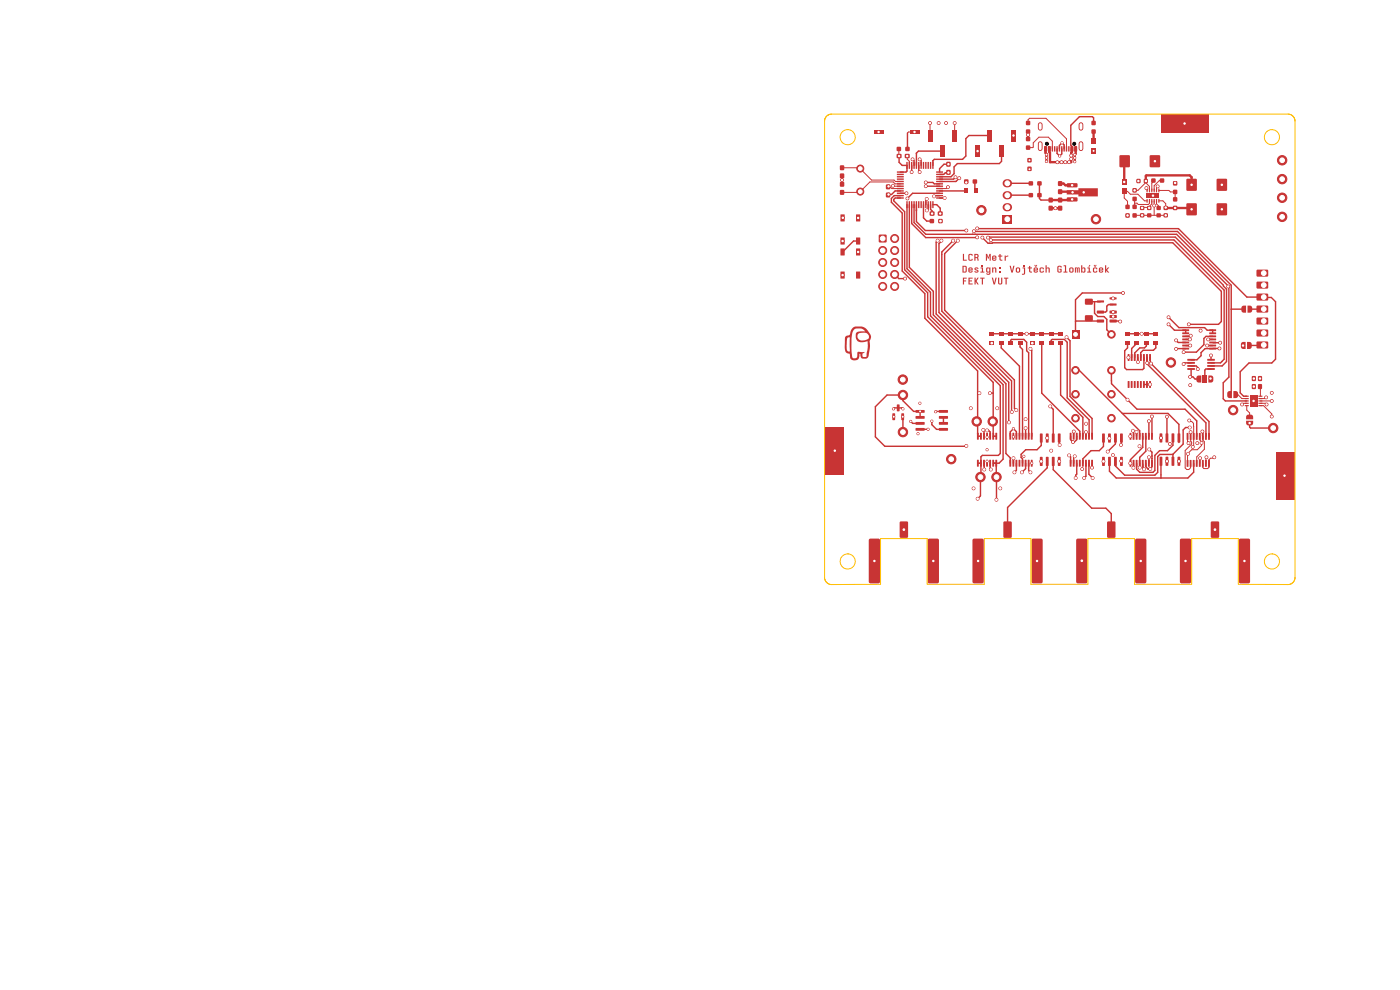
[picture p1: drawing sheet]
<svg xmlns="http://www.w3.org/2000/svg" width="297mm" height="210mm" viewBox="0 0 297 210" stroke-linecap="round" stroke-linejoin="round" font-family="sans-serif">
<g fill="#c83434">
<path d="M204.3 53.9h.2v1.2h.6v.2h-.8z"/>
<path d="M205.5 54l.2-.1a.48 .48 0 0 1 .6 .4l-.3-.2-.3 .1v.9h.3l.1-.2h.2a.49 .49 0 0 1-.7 .4l-.2-.3z"/>
<path d="M206.7 53.9h.5a.46 .46 0 0 1 .4 .3 .46 .46 0 0 1-.2 .5l.2 .6h-.2l-.2-.5h-.3v.5h-.2v-.8h.5l.2-.2-.1-.2h-.4v.4h-.2z"/>
<path d="M209.2 53.9h.2l.3 .7 .2-.7h.3v1.4h-.3l.1-1.1-.2 .7h-.2l-.3-.7 .1 1.1h-.2z"/>
<path d="M210.5 54.3l.4-.1 .4 .1 .1 .6h-.7v.1l.2 .1 .5-.1a.49 .49 0 0 1-.5 .3 .49 .49 0 0 1-.4-.3v-.5l.6 .2-.1-.3-.5 .1z"/>
<path d="M212 53.9h.3v.3h.3v.2h-.3v.6l.3 .1v.2l-.5-.1-.1-.8h-.3v-.2h.3z"/>
<path d="M213.1 54.2h.3v.3l.5-.3v.2l-.5 .2v.7h-.3z"/>
<path d="M204.2 56.4h.6l.3 .1v1.1l-.2 .2h-.7v-.2h.5l.1-.1v-.8l-.4-.1v1h-.2z"/>
<path d="M205.5 56.8l.4-.1 .4 .1 .1 .6h-.7v.1l.2 .1 .5-.1a.49 .49 0 0 1-.5 .3 .49 .49 0 0 1-.5-.3v-.4l.7 .1-.1-.3-.6 .2z"/>
<path d="M206.8 56.8a.46 .46 0 0 1 .4-.1 .46 .46 0 0 1 .4 .3h-.3a.16 .16 0 0 0-.2-.1 .16 .16 0 0 0-.1 .2 .42 .42 0 0 1 .6 .2 .42 .42 0 0 1-.2 .6 .42 .42 0 0 1-.6-.1l-.1-.3h.2a.19 .19 0 0 0 .3 .2 .19 .19 0 0 0 .1-.2 .19 .19 0 0 0-.3-.1l-.3-.3z"/>
<path d="M208 56.7h.5v.9h.3v.2h-.8v-.2h.3v-.7h-.3z"/>
<path d="M208.3 56.3h.3v.2h-.3z"/>
<path d="M209.3 56.8l.3-.1 .3 .2v-.2h.2v1.3a.48 .48 0 0 1-.4 .3 .48 .48 0 0 1-.5-.3l.6 .1 .1-.4a.36 .36 0 0 1-.4 .1 .36 .36 0 0 1-.3-.3v-.4h.2l.1 .5 .4-.1-.1-.5-.6 .1z"/>
<path d="M210.5 56.7h.2v.2a.35 .35 0 0 1 .4-.2 .35 .35 0 0 1 .3 .4v.7h-.3v-.8l-.2-.1-.2 .1v.8h-.2z"/>
<path d="M212 57.5h.3v.3h-.3z"/>
<path d="M212 56.7h.3v.3h-.3z"/>
<path d="M214.2 56.4h.2l.3 1.1 .3-1.1h.2l-.4 1.4h-.2z"/>
<path d="M215.6 56.8h.7l.1 .7a.49 .49 0 0 1-.4 .3 .49 .49 0 0 1-.5-.3v-.4h.2l.1 .5 .4-.1-.1-.5-.6 .1z"/>
<path d="M216.9 56.7h.6v1.3l-.3 .3h-.4v-.2h.4v-.2v-1h-.3z"/>
<path d="M217.2 56.3h.3v.2h-.3z"/>
<path d="M218.3 56.4h.3v.3h.3v.2h-.3v.7h.3v.2l-.5-.1-.1-.8h-.3v-.2h.3z"/>
<path d="M219.4 56.8l.3-.1 .4 .1 .1 .6h-.7v.1l.2 .1 .5-.1a.49 .49 0 0 1-.5 .3 .49 .49 0 0 1-.4-.3v-.4l.7 .1-.2-.3-.5 .2z"/>
<path d="M219.4 56.2h.2l.1 .2 .2-.2h.1l-.1 .4h-.3z"/>
<path d="M220.6 56.8h.2a.48 .48 0 0 1 .6 .3l-.3-.2-.3 .2 .1 .5 .5-.2a.49 .49 0 0 1-.7 .4l-.2-.3z"/>
<path d="M221.8 56.3h.3v.6a.35 .35 0 0 1 .3-.2 .35 .35 0 0 1 .3 .4v.7h-.2l-.1-.8-.1-.1-.2 .1v.8h-.3z"/>
<path d="M224.4 56.5l.1-.1a.48 .48 0 0 1 .7 .4h-.2l-.1-.2h-.3v1h.4v-.4h-.2v-.2h.4v.7l-.7 .1-.2-.2z"/>
<path d="M225.6 56.3h.6v1.3h.3v.2h-.9v-.2h.3v-1.1h-.3z"/>
<path d="M226.9 56.8h.7l.2 .7a.49 .49 0 0 1-.5 .3 .49 .49 0 0 1-.5-.3v-.4h.3v.5l.4-.1v-.5l-.7 .1z"/>
<path d="M228 56.7l1 .1 .1 1h-.3l-.1-.9v.9h-.3l-.1-.9v.9h-.3z"/>
<path d="M229.4 56.3h.2v.6a.36 .36 0 0 1 .4-.2 .36 .36 0 0 1 .3 .4v.4a.36 .36 0 0 1-.3 .3 .36 .36 0 0 1-.4-.1v.1h-.2v-.7h.2v.4l.2 .1 .2-.1v-.5l-.2-.1-.4 .2z"/>
<path d="M230.7 56.7h.5v.9h.3v.2h-.9v-.2h.4v-.7h-.3z"/>
<path d="M231.2 56.2l.1 .1-.2 .3-.2-.1z"/>
<path d="M231.9 56.8h.2a.48 .48 0 0 1 .7 .3l-.4-.2-.3 .2 .1 .5 .6-.2a.49 .49 0 0 1-.8 .4l-.1-.3z"/>
<path d="M232 56.2h.2l.1 .2 .2-.2h.1l-.1 .4h-.3z"/>
<path d="M233.2 56.8l.4-.1 .4 .1 .1 .6h-.7v.1l.2 .1 .4-.1a.49 .49 0 0 1-.4 .3 .49 .49 0 0 1-.5-.3v-.4l.7 .1-.1-.3-.6 .2z"/>
<path d="M234.4 56.3h.3v.8l.3-.4h.3l-.4 .6 .4 .5h-.3l-.3-.4v.4h-.3z"/>
<path d="M204.3 58.9h.8v.2h-.6v.4h.4v.2h-.4v.6h-.2z"/>
<path d="M205.5 58.9h.8v.2h-.6v.4h.5v.2h-.5v.4h.6v.2h-.8z"/>
<path d="M206.7 58.9h.3v.6l.4-.6h.2l-.4 .7 .4 .7h-.2l-.4-.5v.5h-.3z"/>
<path d="M207.9 58.9h1v.2h-.4v1.2h-.2v-1.2h-.4z"/>
<path d="M210.4 58.9h.3l.2 1.1 .3-1.1h.2l-.3 1.4h-.3z"/>
<path d="M211.7 58.9h.3v1.1l.2 .1h.2v-1.2h.2v1.1a.47 .47 0 0 1-.4 .4 .47 .47 0 0 1-.5-.4z"/>
<path d="M213 58.9h.9v.2h-.3v1.2h-.3v-1.2h-.3z"/>
<path d="M180.9 69.5l.6-.2h1.3l.5 .1 .8 .7 .7 1.2-.3 1.1 .1 1.2-.4 2.2-.4 .3-1-.1-.2-.2-.1-.7h-.2v.5a1.05 1.05 0 0 1-.9 .8 1.05 1.05 0 0 1-1.1-.5v-.3a.5 .5 0 0 0 0-.5 .5 .5 0 0 0-.6-.2l-.4-.4-.1-1.1h.4l.2 1a.32 .32 0 0 0 .5 .2 .32 .32 0 0 0 0-.5v-.5h.3l.1 1.6a.6 .6 0 0 0 .6 .8 .6 .6 0 0 0 .6-.8l.1-.6 1.5 .1-.2 .1a.46 .46 0 0 0-.3 .5 .46 .46 0 0 0 .4 .4l.4-.1 .3-1.9v-1.3l-1.7 .2a1.13 1.13 0 0 1-.9-1.3l.4 .1a1.43 1.43 0 0 0 2.2 .5l.2-.2v-.5a1.55 1.55 0 0 0-2.4-.1v.2h-.4v-.1a.97 .97 0 0 1 1.4-.9h.6l-.5-.5-.8-.1a1.47 1.47 0 0 0-1.5 1.7l-.1 2.2h-.3v-1.7a.29 .29 0 0 0-.3-.4 .29 .29 0 0 0-.3 .4l-.1 1.5h-.4v-1.3a.8 .8 0 0 1 1-1z"/>
</g>
<circle cx="211.4" cy="101.2" r="1" fill="#c83434" stroke="#c83434" stroke-width=".21"/>
<g fill="#c83434">
<path d="M178.2 35.1h.8v1h-.8z"/>
<path d="M178.2 36.8h.8v1h-.8z"/>
<path d="M217.7 29.1h.8v.8h-.8z"/>
<path d="M217.7 30.9h.8v.8h-.8z"/>
<path d="M204.6 38.1h.8v.8h-.8z"/>
<path d="M206.4 38.1h.8v.8h-.8z"/>
<path d="M235.4 67.8h1.4l.1 .5-1.4 .1z"/>
<path d="M235.4 66.9l1.4-.1 .1 .6-1.4 .1z"/>
<path d="M235.4 65.9h1.4l.1 .5-1.4 .1z"/>
<path d="M232.7 65.9h1.4l.1 .5-1.4 .1z"/>
<path d="M232.7 67.8h1.4l.1 .5-1.4 .1z"/>
</g>
<circle cx="272" cy="38" r="1" fill="#c83434" stroke="#c83434" stroke-width=".21"/>
<g fill="#c83434">
<path d="M178.3 57.6l.9 .1-.1 1.4-.8-.1z"/>
<path d="M181.6 57.6l.9 .1-.1 1.4-.8-.1z"/>
<path d="M181.6 52.7l.9 .1-.1 1.4-.8-.1z"/>
<path d="M178.3 52.7l.9 .1-.1 1.4-.8-.1z"/>
<path d="M194.3 87h1.8l.1 .5-1.9 .1z"/>
<path d="M194.3 88.3h1.8l.1 .4-1.9 .1z"/>
<path d="M194.3 89.6l1.8-.1 .1 .5-1.9 .1z"/>
<path d="M194.3 90.8h1.8l.1 .5-1.9 .1z"/>
<path d="M199.2 90.8h1.8l.1 .5-1.8 .1z"/>
<path d="M199.2 89.6l1.8-.1 .1 .5-1.8 .1z"/>
<path d="M199.2 88.3h1.8l.1 .4-1.8 .1z"/>
<path d="M199.2 87h1.8l.1 .5-1.8 .1z"/>
<path d="M264.6 72.5l.6 .1 .3 .2v.8l-.3 .4h-.6z"/>
<path d="M263.4 72.7l.3-.2h.5v1.5h-.5l-.3-.2z"/>
<path d="M218.7 91.8l.4 .1-.1 1.4-.3-.1z"/>
<path d="M218.1 91.8l.3 .1v1.4l-.4-.1z"/>
<path d="M217.4 91.8l.4 .1-.1 1.4-.3-.1z"/>
<path d="M216.8 91.8l.3 .1v1.4l-.4-.1z"/>
<path d="M216.1 91.8l.4 .1-.1 1.4-.3-.1z"/>
<path d="M215.5 91.8l.3 .1v1.4l-.4-.1z"/>
<path d="M214.8 91.8l.4 .1-.1 1.4-.3-.1z"/>
<path d="M214.2 91.8l.3 .1v1.4l-.4-.1z"/>
<path d="M214.2 97.6h.3v1.4l-.4-.1z"/>
<path d="M214.8 97.6h.4l-.1 1.4-.3-.1z"/>
<path d="M215.5 97.6h.3v1.4l-.4-.1z"/>
<path d="M216.1 97.6h.4l-.1 1.4-.3-.1z"/>
<path d="M216.8 97.6h.3v1.4l-.4-.1z"/>
<path d="M217.4 97.6h.4l-.1 1.4-.3-.1z"/>
<path d="M218.1 97.6h.3v1.4l-.4-.1z"/>
<path d="M218.7 97.6h.4l-.1 1.4-.3-.1z"/>
</g>
<circle cx="208" cy="101.2" r="1" fill="#c83434" stroke="#c83434" stroke-width=".21"/>
<g fill="#c83434">
<path d="M231.5 31.4h1v1.2h-1z"/>
<path d="M231.5 29.4h1v1.2h-1z"/>
<path d="M237.5 33h2.1v2.4h-2.1z"/>
<path d="M244 33h2.1v2.4h-2.1z"/>
<path d="M249.8 92h.6l-.1 1.9-.5-.1z"/>
<path d="M248.6 92h.5l-.1 1.9-.5-.1z"/>
<path d="M247.3 92h.5v1.9l-.5-.1z"/>
<path d="M246 92h.6l-.1 1.9-.5-.1z"/>
<path d="M246 96.9l.6 .1-.1 1.8-.5-.1z"/>
<path d="M247.3 96.9l.5 .1v1.8l-.5-.1z"/>
<path d="M248.6 96.9l.5 .1-.1 1.8-.5-.1z"/>
<path d="M249.8 96.9l.6 .1-.1 1.8-.5-.1z"/>
<path d="M248.9 40.3h.8v.8h-.8z"/>
<path d="M248.9 38.5h.8v.8h-.8z"/>
<path d="M238.7 70.4h1v.8h-1z"/>
<path d="M238.7 72.4h1v.8h-1z"/>
<path d="M199.1 46.5h.8v.8h-.8z"/>
<path d="M197.3 46.5h.8v.8h-.8z"/>
<path d="M264.6 64.8l.7 .1 .3 .2v.8l-.3 .4h-.7z"/>
<path d="M263.5 65l.3-.2h.5v1.5h-.5l-.3-.2z"/>
<path d="M209.9 70.4h1v.8h-1z"/>
<path d="M209.9 72.4h1v.8h-1z"/>
<path d="M217.7 27.5h.8v.8h-.8z"/>
<path d="M217.7 25.7h.8v.8h-.8z"/>
<path d="M220.6 96.9l.6 .1-.1 1.8h-.5z"/>
<path d="M221.9 96.9l.6 .1-.1 1.8h-.5z"/>
<path d="M223.2 96.9l.5 .1-.1 1.8h-.5z"/>
<path d="M224.4 96.9l.6 .1-.1 1.8h-.5z"/>
<path d="M224.4 92h.6l-.1 1.9-.5-.1z"/>
<path d="M223.2 92h.5l-.1 1.9-.5-.1z"/>
<path d="M221.9 92h.6l-.1 1.9-.5-.1z"/>
<path d="M220.6 92h.6l-.1 1.9-.5-.1z"/>
<path d="M185.4 27.6h1.9v.8h-1.9z"/>
<path d="M193 27.6h2v.8h-2z"/>
<path d="M241.9 43.7h.8v.8h-.8z"/>
<path d="M241.9 45.3h.8v.8h-.8z"/>
<path d="M240.3 41.8h.8v.8h-.8z"/>
<path d="M240.3 40h.8v.8h-.8z"/>
<path d="M218.5 70.4h1v.8h-1z"/>
<path d="M218.5 72.4h1v.8h-1z"/>
</g>
<g fill="#c83434" stroke="#c83434" stroke-width=".21">
<circle cx="228.2" cy="78.6" r=".8"/>
<circle cx="228.2" cy="83.6" r=".8"/>
<circle cx="228.2" cy="88.7" r=".8"/>
<circle cx="235.8" cy="78.6" r=".8"/>
<circle cx="235.8" cy="83.6" r=".8"/>
<circle cx="235.8" cy="88.7" r=".8"/>
</g>
<path d="M227.4 70h1.6v1.8h-1.6z" fill="#c83434"/>
<circle cx="235.8" cy="70.9" r=".8" fill="#c83434" stroke="#c83434" stroke-width=".21"/>
<g fill="#c83434">
<path d="M243.2 42.2h.3l-.1 .8h-.2z"/>
<path d="M243.7 42.2h.3l-.1 .8h-.2z"/>
<path d="M244.2 42.2h.3l-.1 .8h-.2z"/>
<path d="M244.7 42.2h.3l-.1 .8h-.2z"/>
<path d="M245.2 42.2h.3l-.1 .8h-.2z"/>
<path d="M245.7 42.2h.3l-.1 .8h-.2z"/>
<path d="M245.7 40h.3l-.1 .8h-.2z"/>
<path d="M245.2 40h.3l-.1 .8h-.2z"/>
<path d="M244.7 40h.3l-.1 .8h-.2z"/>
<path d="M244.2 40h.3l-.1 .8h-.2z"/>
<path d="M243.7 40h.3l-.1 .8h-.2z"/>
<path d="M243.2 40h.3l-.1 .8h-.2z"/>
<path d="M243.3 41h2.6v1h-2.6z"/>
<path d="M267 85.9h.8v.2l-.8 .1z"/>
<path d="M267 85.4h.8v.2l-.8 .1z"/>
<path d="M267 84.9h.8v.2l-.8 .1z"/>
<path d="M267 84.4h.8v.2l-.8 .1z"/>
<path d="M265.1 83.9h1.7v2.3h-1.7z"/>
<path d="M267 83.9h.8v.2l-.8 .1z"/>
<path d="M264.1 83.9h.8v.2l-.8 .1z"/>
<path d="M264.1 84.4h.8v.2l-.8 .1z"/>
<path d="M264.1 84.9h.8v.2l-.8 .1z"/>
<path d="M264.1 85.4h.8v.2l-.8 .1z"/>
<path d="M264.1 85.9h.8v.2l-.8 .1z"/>
<path d="M226.4 38.9h2.1l.1 .7-.2 .2-2-.1-.1-.2z"/>
<path d="M226.3 40.4h2.5v-.5h4.1v1.8h-4.1v-.4h-2.5z"/>
<path d="M226.4 41.9h2.1l.1 .7-.2 .2-2-.1-.1-.2z"/>
<path d="M224.5 70.4h1v.8h-1z"/>
<path d="M224.5 72.4h1v.8h-1z"/>
<path d="M178.3 50.4h.9l-.1 1.5-.8-.1z"/>
<path d="M181.6 50.4h.9l-.1 1.5-.8-.1z"/>
<path d="M181.6 45.5h.9l-.1 1.5-.8-.1z"/>
<path d="M178.3 45.5h.9l-.1 1.5-.8-.1z"/>
<path d="M212.7 45.6h2v1.8h-2z"/>
</g>
<path d="M213.6 38.9h.2M213.6 44h.2M213.6 41.4h.2" fill="none" stroke="#c83434" stroke-width="1.7"/>
<g fill="#c83434">
<path d="M256.3 79.7h.8l.3 .3v.7l-.3 .4-.8 .1z"/>
<path d="M255.1 79.7h1v1.5h-1z"/>
<path d="M254 79.8l.9-.1v1.5l-.7-.1-.3-.1-.1-.9z"/>
</g>
<circle cx="248.4" cy="76.9" r="1" fill="#c83434" stroke="#c83434" stroke-width=".21"/>
<g fill="#c83434">
<path d="M192 32.7h.9v.8h-.9z"/>
<path d="M190.3 32.7h.9v.8h-.9z"/>
<path d="M248.9 41.9h.8v.8h-.8z"/>
<path d="M248.9 43.7h.8v.8h-.8z"/>
<path d="M256.9 110.7l1.5-.1 .2 .2 .1 3-.2 .3h-1.4l-.2-.2z"/>
<path d="M262.9 114.4l.3-.1h1.6l.4 .2v8.9l-.3 .3-1.7 .1-.4-.3z"/>
<path d="M250.4 114.4l.3-.1h1.6l.4 .2v8.9l-.3 .3-1.7 .1-.4-.3z"/>
<path d="M178.2 40.3h.8v1h-.8z"/>
<path d="M178.2 38.6h.8v1h-.8z"/>
<path d="M251.7 38h2.1v2.4h-2.1z"/>
<path d="M258.2 38h2.1v2.4h-2.1z"/>
<path d="M222.5 42h.8v.9h-.8z"/>
<path d="M222.5 43.7h.8v.9h-.8z"/>
<path d="M220.5 70.4h1v.8h-1z"/>
<path d="M220.5 72.4h1v.8h-1z"/>
<path d="M220.1 41h.8v.8h-.8z"/>
<path d="M218.3 41h.8v.8h-.8z"/>
</g>
<circle cx="191.5" cy="91.7" r="1" fill="#c83434" stroke="#c83434" stroke-width=".21"/>
<g fill="#c83434">
<path d="M189.3 87.7l.6 .1-.1 1.3-.5-.1z"/>
<path d="M191.2 87.7l.6 .1-.1 1.3-.5-.1z"/>
<path d="M190.3 85.8l.5 .1v1.4l-.5-.1z"/>
<path d="M265.6 79.8h.8v1h-.8z"/>
<path d="M265.6 81.5h.8v1h-.8z"/>
<path d="M266.9 81.5h.8v1h-.8z"/>
<path d="M266.9 79.8h.8v1h-.8z"/>
</g>
<circle cx="272" cy="34" r="1" fill="#c83434" stroke="#c83434" stroke-width=".21"/>
<g fill="#c83434">
<path d="M190.3 31.2h.8v.8h-.8z"/>
<path d="M192.1 31.2h.8v.8h-.8z"/>
</g>
<circle cx="207.2" cy="89.4" r="1" fill="#c83434" stroke="#c83434" stroke-width=".21"/>
<g fill="#c83434">
<path d="M213.9 70.4h1v.8h-1z"/>
<path d="M213.9 72.4h1v.8h-1z"/>
<path d="M214.5 27.5h1v2.5h-1z"/>
<path d="M212 30.8h1v2.5h-1z"/>
<path d="M209.4 27.5h1v2.5h-1z"/>
<path d="M206.9 30.8h1v2.5h-1z"/>
<path d="M220.1 38.5h.8v.8h-.8z"/>
<path d="M218.3 38.5h.8v.8h-.8z"/>
<path d="M222.5 70.4h1v.8h-1z"/>
<path d="M222.5 72.4h1v.8h-1z"/>
<path d="M218 33.6h.8v.8h-.8z"/>
<path d="M218 35.4h.8v.8h-.8z"/>
<path d="M224.5 40.2h.8v.9h-.8z"/>
<path d="M224.5 38.5h.8v.9h-.8z"/>
<path d="M244.3 37.9h.8v.8h-.8z"/>
<path d="M246.1 37.9h.8v.8h-.8z"/>
<path d="M242.7 38h.8v.8h-.8z"/>
<path d="M241.1 38h.8v.8h-.8z"/>
<path d="M239.3 80.9h.3v1.4l-.4-.1z"/>
<path d="M239.9 80.9h.4l-.1 1.4-.3-.1z"/>
<path d="M240.6 80.9h.3v1.4l-.4-.1z"/>
<path d="M241.2 80.9h.4l-.1 1.4-.3-.1z"/>
<path d="M241.9 80.9h.3v1.4l-.4-.1z"/>
<path d="M242.5 80.9h.4l-.1 1.4-.3-.1z"/>
<path d="M243.2 80.9h.3v1.4l-.4-.1z"/>
<path d="M243.8 80.9h.4l-.1 1.4-.3-.1z"/>
<path d="M243.8 75.1l.4 .1-.1 1.4-.3-.1z"/>
<path d="M243.2 75.1l.3 .1v1.4l-.4-.1z"/>
<path d="M242.5 75.1l.4 .1-.1 1.4-.3-.1z"/>
<path d="M241.9 75.1l.3 .1v1.4l-.4-.1z"/>
<path d="M241.2 75.1l.4 .1-.1 1.4-.3-.1z"/>
<path d="M240.6 75.1l.3 .1v1.4l-.4-.1z"/>
<path d="M239.9 75.1l.4 .1-.1 1.4-.3-.1z"/>
<path d="M239.3 75.1l.3 .1v1.4l-.4-.1z"/>
<path d="M270.7 95.9h4v10h-4z"/>
<path d="M190.9 110.7l1.5-.1 .2 .2v3l-.1 .3h-1.4l-.2-.2z"/>
<path d="M196.9 114.4l.3-.1h1.6l.4 .2v8.9l-.3 .3-1.7 .1-.4-.3z"/>
<path d="M184.4 114.4l.3-.1h1.6l.4 .2v8.9l-.3 .3-1.7 .1-.4-.3z"/>
<path d="M231.6 27.5h.8v.8h-.8z"/>
<path d="M231.6 25.7h.8v.8h-.8z"/>
<path d="M206.6 40h.8v1h-.8z"/>
<path d="M204.6 40h.8v1h-.8z"/>
<path d="M251.7 43.2h2.1v2.4h-2.1z"/>
<path d="M258.2 43.2h2.1v2.4h-2.1z"/>
<path d="M212.9 110.7l1.5-.1 .2 .2v3l-.1 .3h-1.4l-.2-.2z"/>
<path d="M218.9 114.4l.3-.1h1.6l.4 .2v8.9l-.3 .3-1.7 .1-.4-.3z"/>
<path d="M206.5 114.3h1.8l.4 .2v8.9l-.3 .3-1.7 .1-.4-.3v-8.9z"/>
<path d="M230.2 66.9h1.6v1.2h-1.6z"/>
<path d="M230.2 63.4h1.6v1.2h-1.6z"/>
<path d="M215.9 70.4h1v.8h-1z"/>
<path d="M215.9 72.4h1v.8h-1z"/>
</g>
<circle cx="191.5" cy="80.5" r="1" fill="#c83434" stroke="#c83434" stroke-width=".21"/>
<g fill="#c83434">
<path d="M240.7 70.4h1v.8h-1z"/>
<path d="M240.7 72.4h1v.8h-1z"/>
<path d="M260.5 83.1l.3-.1h.6v1.5l-.6-.1-.3-.1z"/>
<path d="M261.6 83h.7l.3 .3v.7l-.3 .4-.7 .1z"/>
<path d="M190.3 36.4h1.4v.2l-1.4 .1z"/>
<path d="M190.3 36.9h1.4v.2l-1.4 .1z"/>
<path d="M190.3 37.4h1.4v.2l-1.4 .1z"/>
<path d="M190.3 37.9h1.4v.2l-1.4 .1z"/>
<path d="M190.3 38.4h1.4v.2l-1.4 .1z"/>
<path d="M190.3 38.9h1.4v.2l-1.4 .1z"/>
<path d="M190.3 39.4h1.4v.2l-1.4 .1z"/>
<path d="M190.3 39.9h1.4v.2l-1.4 .1z"/>
<path d="M190.3 40.4h1.4v.2l-1.4 .1z"/>
<path d="M190.3 40.9h1.4v.2l-1.4 .1z"/>
<path d="M190.3 41.4h1.4v.2l-1.4 .1z"/>
<path d="M190.3 41.9h1.4v.2l-1.4 .1z"/>
<path d="M192.3 42.7l.3 .1-.1 1.4-.2-.1z"/>
<path d="M192.8 42.7l.3 .1-.1 1.4-.2-.1z"/>
<path d="M193.3 42.7l.3 .1-.1 1.4-.2-.1z"/>
<path d="M193.8 42.7l.3 .1-.1 1.4-.2-.1z"/>
<path d="M194.3 42.7l.3 .1-.1 1.4-.2-.1z"/>
<path d="M194.8 42.7l.3 .1-.1 1.4-.2-.1z"/>
<path d="M195.3 42.7l.3 .1-.1 1.4-.2-.1z"/>
<path d="M195.8 42.7l.3 .1-.1 1.4-.2-.1z"/>
<path d="M196.3 42.7l.3 .1-.1 1.4-.2-.1z"/>
<path d="M196.8 42.7l.3 .1-.1 1.4-.2-.1z"/>
<path d="M197.3 42.7l.3 .1-.1 1.4-.2-.1z"/>
<path d="M197.8 42.7l.3 .1-.1 1.4-.2-.1z"/>
<path d="M198.6 41.9h1.4l.1 .2-1.4 .1z"/>
<path d="M198.6 41.4h1.4l.1 .2-1.4 .1z"/>
<path d="M198.6 40.9h1.4l.1 .2-1.4 .1z"/>
<path d="M198.6 40.4h1.4l.1 .2-1.4 .1z"/>
<path d="M198.6 39.9h1.4l.1 .2-1.4 .1z"/>
<path d="M198.6 39.4h1.4l.1 .2-1.4 .1z"/>
<path d="M198.6 38.9h1.4l.1 .2-1.4 .1z"/>
<path d="M198.6 38.4h1.4l.1 .2-1.4 .1z"/>
<path d="M198.6 37.9h1.4l.1 .2-1.4 .1z"/>
<path d="M198.6 37.4h1.4l.1 .2-1.4 .1z"/>
<path d="M198.6 36.9h1.4l.1 .2-1.4 .1z"/>
<path d="M198.6 36.4h1.4l.1 .2-1.4 .1z"/>
<path d="M197.8 34.4h.3l-.1 1.4h-.2z"/>
<path d="M197.3 34.4h.3l-.1 1.4h-.2z"/>
<path d="M196.8 34.4h.3l-.1 1.4h-.2z"/>
<path d="M196.3 34.4h.3l-.1 1.4h-.2z"/>
<path d="M195.8 34.4h.3l-.1 1.4h-.2z"/>
<path d="M195.3 34.4h.3l-.1 1.4h-.2z"/>
<path d="M194.8 34.4h.3l-.1 1.4h-.2z"/>
<path d="M194.3 34.4h.3l-.1 1.4h-.2z"/>
<path d="M193.8 34.4h.3l-.1 1.4h-.2z"/>
<path d="M193.3 34.4h.3l-.1 1.4h-.2z"/>
<path d="M192.8 34.4h.3l-.1 1.4h-.2z"/>
<path d="M192.3 34.4h.3l-.1 1.4h-.2z"/>
<path d="M266.6 57.3l2.3-.1 .1 .2v1.1l-.2 .2h-2.1l-.2-.3z"/>
<path d="M266.6 59.8l2.3-.1 .1 .3v1.1l-.2 .1h-2.1l-.2-.2z"/>
<path d="M266.6 62.3h2.3l.1 .2v1.1l-.2 .2h-2.1l-.2-.3z"/>
<path d="M266.6 64.9l2.3-.1 .1 .3v1.1l-.2 .1h-2.1l-.2-.2z"/>
<path d="M266.6 67.4h2.3l.1 .2v1.1l-.2 .2-2.1-.1-.2-.2z"/>
<path d="M266.6 70l2.3-.1 .1 .2v1.1l-.2 .2h-2.1l-.2-.3z"/>
<path d="M266.6 72.5l2.3-.1 .1 .3v1.1l-.2 .1h-2.1l-.2-.2z"/>
<path d="M246.3 24.2h10v4h-10z"/>
<path d="M244.7 70.4h1v.8h-1z"/>
<path d="M244.7 72.4h1v.8h-1z"/>
<path d="M233.8 96.9l.6 .1-.1 1.8h-.5z"/>
<path d="M235.1 96.9l.6 .1-.1 1.8h-.5z"/>
<path d="M236.4 96.9l.5 .1-.1 1.8h-.5z"/>
<path d="M237.6 96.9l.6 .1-.1 1.8h-.5z"/>
<path d="M237.6 92h.6l-.1 1.9-.5-.1z"/>
<path d="M236.4 92h.5l-.1 1.9-.5-.1z"/>
<path d="M235.1 92h.6l-.1 1.9-.5-.1z"/>
<path d="M233.8 92h.6l-.1 1.9-.5-.1z"/>
</g>
<circle cx="232.5" cy="46.5" r="1" fill="#c83434" stroke="#c83434" stroke-width=".21"/>
<g fill="#c83434">
<path d="M201.9 27.5h1v2.5h-1z"/>
<path d="M199.4 30.8h1v2.5h-1z"/>
<path d="M196.9 27.5h1v2.5h-1z"/>
<path d="M211.2 91.8l.3 .1v1.4l-.3-.1z"/>
<path d="M210.5 91.8l.4 .1-.1 1.4-.3-.1z"/>
<path d="M209.9 91.8l.3 .1v1.4l-.3-.1z"/>
<path d="M209.2 91.8l.4 .1-.1 1.4-.3-.1z"/>
<path d="M208.6 91.8l.3 .1v1.4l-.3-.1z"/>
<path d="M207.9 91.8l.4 .1-.1 1.4-.3-.1z"/>
<path d="M207.3 91.8l.3 .1v1.4l-.3-.1z"/>
<path d="M207.3 97.6h.3v1.4l-.3-.1z"/>
<path d="M207.9 97.6h.4l-.1 1.4-.3-.1z"/>
<path d="M208.6 97.6h.3v1.4l-.3-.1z"/>
<path d="M209.2 97.6h.4l-.1 1.4-.3-.1z"/>
<path d="M209.9 97.6h.3v1.4l-.3-.1z"/>
<path d="M210.5 97.6h.4l-.1 1.4-.3-.1z"/>
<path d="M211.2 97.6h.3v1.4l-.3-.1z"/>
<path d="M227.9 31l.6 .1-.1 1h-.5z"/>
<path d="M227.1 31l.6 .1-.1 1h-.5z"/>
<path d="M226.1 31l.3 .1-.1 1.1-.2-.1z"/>
<path d="M225.1 31l.3 .1-.1 1.1-.2-.1z"/>
<path d="M224.6 31l.3 .1-.1 1.1-.2-.1z"/>
<path d="M223.6 31l.3 .1-.1 1.1-.2-.1z"/>
<path d="M222.3 31l.6 .1-.1 1h-.5z"/>
<path d="M221.5 31l.6 .1-.1 1h-.5z"/>
<path d="M223.1 31l.3 .1-.1 1.1-.2-.1z"/>
<path d="M224.1 31l.3 .1-.1 1.1-.2-.1z"/>
<path d="M225.6 31l.3 .1-.1 1.1-.2-.1z"/>
<path d="M226.6 31l.3 .1-.1 1.1-.2-.1z"/>
</g>
<path d="M220.7 26.4v.8M220.7 30.5v1.1M229.3 26.4v.8M229.3 30.5v1.1" fill="none" stroke="#c83434" stroke-width="1"/>
<g fill="#c83434">
<path d="M197.3 44.9h.9v.8h-.9z"/>
<path d="M199 44.9h.9v.8h-.9z"/>
<path d="M188 39.2h.8v.9h-.8z"/>
<path d="M188 40.9h.8v.9h-.8z"/>
</g>
<g fill="#c83434" stroke="#c83434" stroke-width=".21">
<circle cx="208.2" cy="44.6" r="1"/>
<circle cx="261.6" cy="87" r="1"/>
<circle cx="272" cy="46" r="1"/>
</g>
<g fill="#c83434">
<path d="M235.4 64.4h1.4l.1 .4h-1.5z"/>
<path d="M235.4 63.1h1.4l.1 .4h-1.5z"/>
<path d="M232.8 63.8l1.4-.1v.4l-1.4 .1z"/>
<path d="M240.3 43.5h.8v.8h-.8z"/>
<path d="M240.3 45.3h.8v.8h-.8z"/>
<path d="M246.9 43.7h.8v.8h-.8z"/>
<path d="M246.9 45.3h.8v.8h-.8z"/>
<path d="M239.7 97.6h.3v1.4h-.4z"/>
<path d="M240.3 97.6h.4l-.1 1.4h-.3z"/>
<path d="M241 97.6h.3v1.4h-.4z"/>
<path d="M241.6 97.6h.4l-.1 1.4h-.3z"/>
<path d="M242.3 97.6h.3v1.4h-.4z"/>
<path d="M242.9 97.6h.4l-.1 1.4h-.3z"/>
<path d="M243.6 97.6h.3v1.4h-.4z"/>
<path d="M244.2 97.6h.4l-.1 1.4h-.3z"/>
<path d="M244.2 91.9h.4l-.1 1.4-.3-.1z"/>
<path d="M243.6 91.9h.3v1.4l-.4-.1z"/>
<path d="M242.9 91.9h.4l-.1 1.4-.3-.1z"/>
<path d="M242.3 91.9h.3v1.4l-.4-.1z"/>
<path d="M241.6 91.9h.4l-.1 1.4-.3-.1z"/>
<path d="M241 91.9h.3v1.4l-.4-.1z"/>
<path d="M240.3 91.9h.4l-.1 1.4-.3-.1z"/>
<path d="M239.7 91.9h.3v1.4l-.4-.1z"/>
<path d="M242.7 70.4h1v.8h-1z"/>
<path d="M242.7 72.4h1v.8h-1z"/>
<path d="M200.8 36.1h.8v.9h-.8z"/>
<path d="M200.8 34.4h.8v.9h-.8z"/>
<path d="M264.5 88.1l.3-.1h.7l.3 .3v.7h-1.5z"/>
<path d="M264.3 89.3h1.5v.6l-.4 .3h-.7l-.3-.3z"/>
</g>
<g fill="#c83434" stroke="#c83434" stroke-width=".21">
<circle cx="270.1" cy="90.8" r="1"/>
<circle cx="201.8" cy="97.4" r="1"/>
</g>
<g fill="#c83434">
<path d="M231.5 91.8l.4 .1-.1 1.4-.3-.1z"/>
<path d="M230.9 91.8l.3 .1v1.4l-.4-.1z"/>
<path d="M230.2 91.8l.4 .1-.1 1.4-.3-.1z"/>
<path d="M229.6 91.8l.3 .1v1.4l-.4-.1z"/>
<path d="M228.9 91.8l.4 .1-.1 1.4-.3-.1z"/>
<path d="M228.3 91.8l.3 .1v1.4l-.4-.1z"/>
<path d="M227.6 91.8l.4 .1-.1 1.4-.3-.1z"/>
<path d="M227 91.8l.3 .1v1.4l-.4-.1z"/>
<path d="M227 97.6h.3v1.4l-.4-.1z"/>
<path d="M227.6 97.6h.4l-.1 1.4-.3-.1z"/>
<path d="M228.3 97.6h.3v1.4l-.4-.1z"/>
<path d="M228.9 97.6h.4l-.1 1.4-.3-.1z"/>
<path d="M229.6 97.6h.3v1.4l-.4-.1z"/>
<path d="M230.2 97.6h.4l-.1 1.4-.3-.1z"/>
<path d="M230.9 97.6h.3v1.4l-.4-.1z"/>
<path d="M231.5 97.6h.4l-.1 1.4-.3-.1z"/>
<path d="M186.5 49.8h1.5v1.6h-1.5z"/>
</g>
<g fill="#c83434" stroke="#c83434" stroke-width=".21">
<circle cx="189.8" cy="50.6" r=".85"/>
<circle cx="187.3" cy="53.1" r=".85"/>
<circle cx="189.8" cy="53.1" r=".85"/>
<circle cx="187.3" cy="55.7" r=".85"/>
<circle cx="189.8" cy="55.7" r=".85"/>
<circle cx="187.3" cy="58.2" r=".85"/>
<circle cx="189.8" cy="58.2" r=".85"/>
<circle cx="187.3" cy="60.8" r=".85"/>
<circle cx="189.8" cy="60.8" r=".85"/>
</g>
<g fill="#c83434">
<path d="M224.5 42h.8v.9h-.8z"/>
<path d="M224.5 43.7h.8v.9h-.8z"/>
</g>
<circle cx="191.5" cy="83.8" r="1" fill="#c83434" stroke="#c83434" stroke-width=".21"/>
<g fill="#c83434">
<path d="M238 40h1v1.2h-1z"/>
<path d="M238 38h1v1.2h-1z"/>
</g>
<circle cx="210.6" cy="89.4" r="1" fill="#c83434" stroke="#c83434" stroke-width=".21"/>
<g fill="#c83434">
<path d="M211.9 70.4h1v.8h-1z"/>
<path d="M211.9 72.4h1v.8h-1z"/>
<path d="M256.1 78.1h1.5l.1 .3-1.5 .1z"/>
<path d="M256.1 77.5l1.5-.1 .1 .3-1.5 .1z"/>
<path d="M256.1 76.8h1.5l.1 .3-1.5 .1z"/>
<path d="M256.1 76.2l1.5-.1 .1 .3-1.5 .1z"/>
<path d="M251.9 76.2l1.5-.1 .1 .3-1.5 .1z"/>
<path d="M251.9 76.8h1.5l.1 .3-1.5 .1z"/>
<path d="M251.9 77.5l1.5-.1 .1 .3-1.5 .1z"/>
<path d="M251.9 78.1h1.5l.1 .3-1.5 .1z"/>
<path d="M234.9 110.7l1.5-.1 .2 .2v3l-.1 .3h-1.4l-.2-.2z"/>
<path d="M240.9 114.4l.3-.1h1.6l.4 .2v8.9l-.3 .3-1.7 .1-.4-.3z"/>
<path d="M228.4 114.4l.3-.1h1.6l.4 .2v8.9l-.3 .3-1.7 .1-.4-.3z"/>
<path d="M243.4 43.7h.8v.8h-.8z"/>
<path d="M243.4 45.3h.8v.8h-.8z"/>
</g>
<g fill="#c83434" stroke="#c83434" stroke-width=".21">
<circle cx="182.5" cy="40.6" r=".75"/>
<circle cx="182.5" cy="35.8" r=".75"/>
</g>
<g fill="#c83434">
<path d="M238.8 43.5h.8v.8h-.8z"/>
<path d="M238.8 45.3h.8v.8h-.8z"/>
</g>
<circle cx="272" cy="41.9" r="1" fill="#c83434" stroke="#c83434" stroke-width=".21"/>
<g fill="#c83434">
<path d="M245.4 43.7h.8v.8h-.8z"/>
<path d="M245.4 45.3h.8v.8h-.8z"/>
<path d="M175 90.6h4v10h-4z"/>
<path d="M256.6 73.8h1.3l.1 .3h-1.4z"/>
<path d="M256.6 73.1h1.3l.1 .3-1.4 .1z"/>
<path d="M256.6 72.5h1.3l.1 .3h-1.4z"/>
<path d="M256.6 71.8h1.3l.1 .3-1.4 .1z"/>
<path d="M256.6 71.2h1.3l.1 .3h-1.4z"/>
<path d="M256.6 70.5h1.3l.1 .3-1.4 .1z"/>
<path d="M256.6 69.9h1.3l.1 .3h-1.4z"/>
<path d="M250.8 69.9h1.4l.1 .3h-1.4z"/>
<path d="M250.8 70.5h1.4l.1 .3-1.4 .1z"/>
<path d="M250.8 71.2h1.4l.1 .3h-1.4z"/>
<path d="M250.8 71.8h1.4l.1 .3-1.4 .1z"/>
<path d="M250.8 72.5h1.4l.1 .3h-1.4z"/>
<path d="M250.8 73.1h1.4l.1 .3-1.4 .1z"/>
<path d="M250.8 73.8h1.4l.1 .3h-1.4z"/>
<path d="M251.8 97.6h.3v1.4h-.4z"/>
<path d="M252.4 97.6h.4l-.1 1.4h-.3z"/>
<path d="M253.1 97.6h.3v1.4h-.4z"/>
<path d="M253.7 97.6h.4l-.1 1.4h-.3z"/>
<path d="M254.4 97.6h.3v1.4h-.4z"/>
<path d="M255 97.6h.4l-.1 1.4h-.3z"/>
<path d="M255.7 97.6h.3v1.4h-.4z"/>
<path d="M256.3 97.6h.4l-.1 1.4h-.3z"/>
<path d="M256.3 91.9h.4l-.1 1.4h-.3z"/>
<path d="M255.7 91.9h.3v1.4h-.4z"/>
<path d="M255 91.9h.4l-.1 1.4h-.3z"/>
<path d="M254.4 91.9h.3v1.4h-.4z"/>
<path d="M253.7 91.9h.4l-.1 1.4h-.3z"/>
<path d="M253.1 91.9h.3v1.4h-.4z"/>
<path d="M252.4 91.9h.4l-.1 1.4h-.3z"/>
<path d="M251.8 91.9h.3v1.4h-.4z"/>
</g>
<g fill="#c83434" stroke="#c83434" stroke-width=".21">
<circle cx="210.4" cy="72.8" r=".3"/>
<circle cx="218.6" cy="74" r=".3"/>
<circle cx="239.2" cy="84.8" r=".3"/>
<circle cx="191.7" cy="112.4" r=".3"/>
<circle cx="222.8" cy="86.2" r=".3"/>
<circle cx="208.8" cy="99.6" r=".3"/>
<circle cx="209.4" cy="91.3" r=".3"/>
<circle cx="210" cy="83.4" r=".3"/>
<circle cx="249.5" cy="74" r=".3"/>
<circle cx="247.6" cy="88.4" r=".3"/>
<circle cx="205" cy="48.9" r=".3"/>
<circle cx="208.4" cy="50.4" r=".3"/>
<circle cx="252.2" cy="68.8" r=".3"/>
<circle cx="207.4" cy="105.8" r=".3"/>
<circle cx="191.5" cy="88.4" r=".22"/>
<circle cx="193.2" cy="89.4" r=".22"/>
<circle cx="239.8" cy="98.3" r=".3"/>
<circle cx="195.2" cy="87.3" r=".22"/>
<circle cx="224.8" cy="94.4" r=".3"/>
<circle cx="237.8" cy="94.4" r=".3"/>
<circle cx="205" cy="94.6" r=".3"/>
<circle cx="251.1" cy="77.2" r=".3"/>
<circle cx="251.1" cy="74.7" r=".3"/>
<circle cx="254.9" cy="94" r=".3"/>
<circle cx="252" cy="96.3" r=".3"/>
<circle cx="252.6" cy="71.2" r=".3"/>
<circle cx="220.9" cy="97.9" r=".3"/>
<circle cx="219" cy="72.8" r=".3"/>
<circle cx="226.3" cy="71.5" r=".3"/>
<circle cx="196.4" cy="39.5" r=".3"/>
<circle cx="234.1" cy="97.9" r=".3"/>
<circle cx="196.4" cy="38.7" r=".3"/>
<circle cx="192.3" cy="41" r=".3"/>
<circle cx="215.6" cy="87" r=".3"/>
<circle cx="196.6" cy="42.2" r=".3"/>
<circle cx="203.2" cy="51" r=".3"/>
<circle cx="228" cy="96.8" r=".3"/>
<circle cx="198.2" cy="41.6" r=".3"/>
<circle cx="198.9" cy="51" r=".3"/>
<circle cx="196.6" cy="44.6" r=".3"/>
<circle cx="226.8" cy="96.6" r=".3"/>
<circle cx="202.2" cy="51" r=".3"/>
<circle cx="214.7" cy="87.4" r=".3"/>
<circle cx="214" cy="89.6" r=".3"/>
<circle cx="200.4" cy="42" r=".3"/>
<circle cx="199.7" cy="51" r=".3"/>
<circle cx="215" cy="97.2" r=".3"/>
<circle cx="257.7" cy="112.4" r=".3"/>
<circle cx="202.5" cy="26.1" r=".3"/>
<circle cx="197.3" cy="26.1" r=".3"/>
<circle cx="217.6" cy="90.8" r=".3"/>
<circle cx="209.6" cy="50.4" r=".3"/>
<circle cx="195.1" cy="33.8" r=".3"/>
<circle cx="195.1" cy="36.5" r=".3"/>
<circle cx="192" cy="59.1" r=".3"/>
<circle cx="210.2" cy="50.9" r=".3"/>
<circle cx="178.8" cy="46.2" r=".3"/>
<circle cx="192.5" cy="42.1" r=".3"/>
<circle cx="216.8" cy="100.2" r=".3"/>
<circle cx="242.3" cy="44.1" r=".3"/>
<circle cx="229.9" cy="40.8" r=".3"/>
<circle cx="178.8" cy="58.4" r=".3"/>
<circle cx="239.2" cy="45.7" r=".3"/>
<circle cx="227.2" cy="33.7" r=".3"/>
<circle cx="243.2" cy="39.9" r=".3"/>
<circle cx="225.2" cy="34.4" r=".3"/>
<circle cx="227.5" cy="40.8" r=".3"/>
<circle cx="178.7" cy="51.1" r=".3"/>
<circle cx="245.6" cy="39.5" r=".3"/>
<circle cx="226" cy="34.4" r=".3"/>
<circle cx="238.5" cy="38.6" r=".3"/>
<circle cx="224.3" cy="34.4" r=".3"/>
<circle cx="238.2" cy="62.1" r=".3"/>
<circle cx="226.8" cy="34.4" r=".3"/>
<circle cx="227.2" cy="33" r=".3"/>
<circle cx="243.8" cy="44.1" r=".3"/>
<circle cx="218.6" cy="100.2" r=".3"/>
<circle cx="215.2" cy="100.2" r=".3"/>
<circle cx="217.6" cy="88.9" r=".3"/>
<circle cx="268.7" cy="85.8" r=".3"/>
<circle cx="190.7" cy="33.1" r=".3"/>
<circle cx="188.5" cy="41.3" r=".3"/>
<circle cx="230.4" cy="89.9" r=".3"/>
<circle cx="215" cy="28.7" r=".3"/>
<circle cx="227.4" cy="42.3" r=".3"/>
<circle cx="218.4" cy="34" r=".22"/>
<circle cx="199.1" cy="26.1" r=".3"/>
<circle cx="239.4" cy="75.8" r=".3"/>
<circle cx="252.5" cy="79.9" r=".3"/>
<circle cx="267.3" cy="80.3" r=".3"/>
<circle cx="199.5" cy="45.3" r=".3"/>
<circle cx="266" cy="80.3" r=".3"/>
<circle cx="201.2" cy="34.8" r=".3"/>
<circle cx="241.1" cy="91.6" r=".3"/>
<circle cx="242.7" cy="99.5" r=".3"/>
<circle cx="224.7" cy="97.9" r=".3"/>
<circle cx="196.9" cy="91.1" r=".22"/>
<circle cx="243.7" cy="97" r=".3"/>
<circle cx="227.8" cy="91.5" r=".3"/>
<circle cx="249.3" cy="44.1" r=".3"/>
<circle cx="255.9" cy="97" r=".3"/>
<circle cx="215" cy="92.7" r=".22"/>
<circle cx="237.9" cy="97.8" r=".3"/>
<circle cx="252.8" cy="44.4" r=".3"/>
<circle cx="209.4" cy="97.9" r=".22"/>
<circle cx="247.3" cy="44" r=".3"/>
<circle cx="246.3" cy="92.9" r=".3"/>
<circle cx="252.4" cy="72" r=".3"/>
<circle cx="252.8" cy="39.2" r=".3"/>
<circle cx="256.3" cy="72" r=".3"/>
<circle cx="189.6" cy="88.4" r=".22"/>
<circle cx="231.7" cy="99.2" r=".3"/>
<circle cx="243.1" cy="38.4" r=".3"/>
<circle cx="218.9" cy="98.3" r=".22"/>
<circle cx="209.4" cy="92.7" r=".22"/>
<circle cx="252.1" cy="94" r=".3"/>
<circle cx="240.7" cy="40.4" r=".3"/>
<circle cx="250.1" cy="97.8" r=".3"/>
<circle cx="239.8" cy="92.6" r=".3"/>
<circle cx="222.2" cy="92.9" r=".3"/>
<circle cx="198.5" cy="87.3" r=".22"/>
<circle cx="235.3" cy="93" r=".3"/>
<circle cx="240.4" cy="99.2" r=".3"/>
<circle cx="240.3" cy="91.4" r=".3"/>
<circle cx="202.7" cy="37.6" r=".3"/>
<circle cx="224.8" cy="33.1" r=".22"/>
<circle cx="218.4" cy="35.9" r=".22"/>
<circle cx="241.8" cy="99.2" r=".3"/>
<circle cx="207.8" cy="83.4" r=".3"/>
<circle cx="194" cy="28" r=".3"/>
<circle cx="189.5" cy="39.4" r=".3"/>
<circle cx="252.4" cy="90.7" r=".3"/>
<circle cx="253" cy="94.8" r=".3"/>
<circle cx="252.3" cy="89.2" r=".3"/>
<circle cx="254.6" cy="97.2" r=".3"/>
<circle cx="252.6" cy="91.7" r=".3"/>
<circle cx="255.1" cy="91.5" r=".3"/>
<circle cx="230.4" cy="91.7" r=".3"/>
<circle cx="241.4" cy="76.8" r=".3"/>
<circle cx="230" cy="101.4" r=".3"/>
<circle cx="231.8" cy="101.4" r=".3"/>
<circle cx="228.2" cy="101.4" r=".3"/>
<circle cx="211.4" cy="106" r=".3"/>
<circle cx="256.1" cy="73.3" r=".3"/>
<circle cx="258.7" cy="73.9" r=".3"/>
<circle cx="247.9" cy="68.8" r=".3"/>
<circle cx="249.5" cy="72.2" r=".3"/>
<circle cx="247.9" cy="67.3" r=".3"/>
<circle cx="237.6" cy="68.2" r=".3"/>
<circle cx="243.7" cy="89.4" r=".3"/>
<circle cx="243.4" cy="77" r=".3"/>
<circle cx="193.6" cy="33.8" r=".3"/>
<circle cx="193.4" cy="36.5" r=".3"/>
<circle cx="236.1" cy="67.1" r=".3"/>
<circle cx="244.2" cy="77.1" r=".3"/>
<circle cx="244.4" cy="88.4" r=".3"/>
<circle cx="235" cy="95.8" r=".3"/>
<circle cx="206.6" cy="49" r=".3"/>
<circle cx="201.1" cy="39.7" r=".3"/>
<circle cx="208.6" cy="91.2" r=".3"/>
<circle cx="207.3" cy="50.3" r=".3"/>
<circle cx="207.3" cy="48.5" r=".3"/>
<circle cx="260.6" cy="60.8" r=".3"/>
<circle cx="210.2" cy="99.6" r=".3"/>
<circle cx="257.6" cy="97" r=".3"/>
<circle cx="229.6" cy="99.5" r=".3"/>
<circle cx="265.9" cy="85.1" r=".3"/>
<circle cx="223.9" cy="44.2" r=".3"/>
<circle cx="236.1" cy="96.5" r=".3"/>
<circle cx="228" cy="33.5" r=".23"/>
<circle cx="186.4" cy="28" r=".3"/>
<circle cx="229.5" cy="118.9" r=".3"/>
<circle cx="241.7" cy="94.7" r=".3"/>
<circle cx="185.5" cy="119" r=".3"/>
<circle cx="205" cy="38.7" r=".3"/>
<circle cx="244.6" cy="41.5" r=".3"/>
<circle cx="236.1" cy="66.2" r=".3"/>
<circle cx="197.7" cy="45.3" r=".3"/>
<circle cx="268.6" cy="84.3" r=".3"/>
<circle cx="198" cy="119" r=".3"/>
<circle cx="211.6" cy="86.6" r=".3"/>
<circle cx="243.8" cy="95.3" r=".3"/>
<circle cx="263.5" cy="85.8" r=".3"/>
<circle cx="223" cy="95.6" r=".3"/>
<circle cx="201.2" cy="36.6" r=".3"/>
<circle cx="244" cy="99.5" r=".3"/>
<circle cx="272.5" cy="100.9" r=".3"/>
<circle cx="192.5" cy="33.1" r=".3"/>
<circle cx="251.5" cy="119" r=".3"/>
<circle cx="254.7" cy="70.1" r=".3"/>
<circle cx="254.1" cy="78.3" r=".3"/>
<circle cx="188.5" cy="39.5" r=".3"/>
<circle cx="209.4" cy="95.4" r=".22"/>
<circle cx="244" cy="81.6" r=".3"/>
<circle cx="228" cy="32.8" r=".23"/>
<circle cx="245" cy="34.2" r=".3"/>
<circle cx="256.8" cy="80.3" r=".3"/>
<circle cx="220" cy="119" r=".3"/>
<circle cx="182" cy="53.4" r=".3"/>
<circle cx="217.8" cy="70.8" r=".3"/>
<circle cx="254" cy="94" r=".3"/>
<circle cx="236.1" cy="63.3" r=".3"/>
<circle cx="222" cy="32.8" r=".23"/>
<circle cx="191.6" cy="86.7" r=".23"/>
<circle cx="178.6" cy="38.2" r=".3"/>
<circle cx="194.7" cy="92" r=".23"/>
<circle cx="217.2" cy="96.8" r=".22"/>
<circle cx="259.2" cy="39.2" r=".3"/>
<circle cx="228" cy="34.3" r=".22"/>
<circle cx="252.5" cy="73.3" r=".3"/>
<circle cx="207.5" cy="119" r=".3"/>
<circle cx="259.2" cy="44.4" r=".3"/>
<circle cx="242.2" cy="70.8" r=".3"/>
<circle cx="264" cy="119" r=".3"/>
<circle cx="227.4" cy="39.3" r=".3"/>
<circle cx="269.8" cy="83.3" r=".3"/>
<circle cx="251.3" cy="26.2" r=".3"/>
<circle cx="227.6" cy="93.8" r=".3"/>
<circle cx="248.2" cy="94.2" r=".3"/>
<circle cx="244.8" cy="43.6" r=".3"/>
<circle cx="182" cy="46.2" r=".3"/>
<circle cx="241.5" cy="38.4" r=".3"/>
<circle cx="222" cy="33.5" r=".23"/>
<circle cx="252.5" cy="81.7" r=".3"/>
<circle cx="247.6" cy="97.8" r=".3"/>
<circle cx="177.1" cy="95.6" r=".3"/>
<circle cx="212.2" cy="103.6" r=".3"/>
<circle cx="218.1" cy="28.6" r=".3"/>
<circle cx="256.9" cy="75.4" r=".3"/>
<circle cx="189.6" cy="86.7" r=".23"/>
<circle cx="197.7" cy="89.3" r=".22"/>
<circle cx="266" cy="82" r=".3"/>
<circle cx="195.1" cy="85.5" r=".23"/>
<circle cx="242" cy="119" r=".3"/>
<circle cx="199.5" cy="46.9" r=".3"/>
<circle cx="232" cy="32" r=".23"/>
<circle cx="200.7" cy="26.1" r=".3"/>
<circle cx="249.3" cy="38.8" r=".3"/>
<circle cx="222" cy="34.3" r=".22"/>
<circle cx="247.3" cy="45.7" r=".3"/>
<circle cx="207.4" cy="32.1" r=".3"/>
<circle cx="242.3" cy="45.7" r=".3"/>
<circle cx="206.5" cy="103.6" r=".3"/>
<circle cx="206" cy="86.6" r=".3"/>
<circle cx="215" cy="90.9" r=".22"/>
<circle cx="225.3" cy="30.3" r=".22"/>
<circle cx="203.5" cy="37.8" r=".3"/>
<circle cx="269.8" cy="88.4" r=".3"/>
<circle cx="269.8" cy="85.1" r=".3"/>
<circle cx="265.1" cy="89.8" r=".3"/>
<circle cx="258.8" cy="72.7" r=".3"/>
<circle cx="263.7" cy="73.3" r=".3"/>
</g>
<g fill="none" stroke="#c83434" stroke-width=".21">
<path d="M178.6 35.6h3.7M178.6 37.3v1.8M182.9 36.2l2 2h4.8l.3 .3h1M188.6 39.8h.4l.2 .2h1.8M189.5 39.4l1.5 .1M190.7 31.6v1.5M191 39h-1.1l-.4-.4h-5l-1.6 1.6M192.5 33v.8l.4 .4v.9M194 28h-1.3l-.2 .2M197.3 26.1v2.6M201.1 39.7l-.3 .3h-1.5M202.5 26.1v2.6"/>
<path d="M218.1 31.3h1l.1-1 1.2-1.2h2l.9 .9v1.6M218.1 26.1v-.7l.3-.3h3.5l4.4 4.4v2.1M243.1 38.8l.7 .8v.8M243.1 38.7l-1.7 1.7h-.7M243.2 39.9l.1 .5M244.8 38.4l-.4 .4v1.6M245.6 39.5l-.3 .3v.6M246.5 38.3h-.6l-1 1.1v1M178.6 40.8h3.7M240.7 42.2v1.6M240.7 45.7h5M243.3 42.6h-.5l-1.4-1.4h-1.6l-.6-.6h-.7v1.4l.7 .7v1.2"/>
<path d="M243.8 42.6v.6l-.2 .2h-2.1l-.3-.3h-.5M244.4 42.6v.7l-.8 .7h-1M244.9 42.6v3.1M245.3 42.6v.7l.5 .4v.3M245.8 45.7h1.5M245.8 40.4h2.2l.3 .3h1v1.6M245.8 42.6h.9l.6 .6v.8M247.4 44.1h1.9M227.8 91.6v.9M227.8 91.5v.1M240.3 91.4l.2 .1v1.1M251.9 92.6v1.2l.2 .2"/>
<path d="M252.3 89.2l.2 .2h.3l.4 .4v4.8l-.2 .2M252.6 91.7v1.9l.2 .2v.4l-1.4 1.4v3.7l.4 .3h.4l.4-.4v-.9M252.6 91.7h.1M254.5 92.6v.7l.5 .5M254.6 97.2l-.1 1.1M255 93.8l-.1 .7-.9 .9h-1.2l-.9 .9v2M255 93.8h.1M255.1 91.5l.1 1.9 .3 .3v1.6l-1.6 1.6v1.4M255.9 97l-.1 1.3M257.6 97l-.2 .2h-.6l-.3 .3v1.6l-.3 .3h-.8l-.2-.2v-.9M262.2 83.7h.4l.8 .9h1.1M264.5 85.6h-.7l-.3 .2"/>
<path d="M264.5 86.1v.9l.6 .6v.9M267.4 85.6h1l.3 .2M267.4 86.1h.6l1.8 1.7v.6M267.4 85.1h2.4M267.4 82.1v2M268.6 84.3l-.2 .3h-1M269.8 85.1h.1"/>
</g>
<g fill="none" stroke="#c83434" stroke-width=".3">
<path d="M190.7 33.1v1.3l.7 .7h1v1.2l-.2 .2h-1.2M192.5 28.2v3.4M193.4 36.5h.1M193.4 35.1v1.4M193.6 33.8l.3 .3v1M194.9 35.1v1.2l.2 .2M195.1 33.8l.3 .3v1M196.4 39.5h2.9M196.4 38.7h1.5l.3 .3h1.1M199.9 32.1h-5.1l-.4 .4v2.6M200.9 36.7h-.4l-.3 .3h-.9M201.2 34.8h-.9l-1 1v.7"/>
<path d="M202.7 37.6l-.4 .4h-3M203.5 37.8l-.7 .7h-3.5M206.8 38.7v1.6M209.9 28.7h-4.3l-.7 .7v3.7l-.7 .7h-6l-.3 .3v1M212.5 32.1v2.1l-.5 .5h-8.9l-.7 .7v1.5l-.7 .6h-2.4M213.7 38.9h5M220.5 38.9v3.2l.3 .3h2.1M224.2 31.6v1l.6 .5 .4-.4v-1.1M224.7 31.6v-.7l.6-.6 .4 .5v.8M232 26.1v-1.1l-.2-.2h-2.8l-1.8 1.8v4.2l.2 .2v.6M182 51.1h-.9l-2.4 2.4M189.8 58.2l.9 .9h1.3"/>
<path d="M191 42h-1.1l-.3 .3v.3l2.3 2.3v12.3l4.9 4.9v5.1l13.9 13.9v10.7M191 41h1.3M191 41.5h-1.3l-.6 .6v.8l2.3 2.3v12.3l4.8 4.8v5.2l11.2 11.2v13.4M191 40.5h-1.1l-.8 .8h-.6M192.4 43.4v13.6l5 5v5l14.8 14.8v14.4l-.4 .4h-3.4l-.3 .3v4l-.3 .3M192.9 43.4v13.3l5.1 5.1v5l14.8 14.8v15.8l-.9 .9h-1.2M193.4 43.4v4l3 3h10.9M193.9 43.4v3.8l2.5 2.5h53.2l11.1 11.1v19.2l-1.2 1.2v3.4l.5 .5h4.5M194.4 43.4v3.6l1.9 1.9h8.7M194.4 44.7h.1M195.9 43.4v2.8l.7 .7h1.1M196.6 42.2l-.2 .2v1"/>
<path d="M196.9 43.4v1l-.3 .2M197.4 43.4v1l.3 .3v.6M197.9 43.4h.8l.8 .8v1.1M198.9 51.1l-.3 .3v15.2l14.8 14.8v14.8l.9 .9v1.2M199.3 42h1.1M199.3 41h-5.7l-1.1 1.1M199.3 41.5h-1l-.1 .2M199.3 40.5h5.7M199.7 51.1l-.5 .6v14.6l14.8 14.8 .1 8.5M202.2 51.1l-2.4 2.4v12.5l14.8 14.8v6.6M203.2 51.1l-2.8 2.7v12l14.8 14.8v6l.4 .4M206.3 49.7h.1"/>
<path d="M206.6 49.1h43.2l11.4 11.4v22.9M206.9 49.7h.1M207.3 48.5h42.7l14.5 14.5h3.6M208.4 50.4l1.2 1.2 39.2-.1 10.3 10.3v6.4l-.6 .6h-6.3M209.6 50.4l39.7-.1 10.2 10.2 .7 .8v15.4l-.9 .9h-2.4M209.9 51.6h.1M210.2 51l38.9-.1 10.6 10.6v14.7l-.8 .8h-2M213.7 41.4h5M210.4 70.8h14.6M212.4 72.8v1l3.9 3.9v14.8M214.4 72.8v-.6l.2-.2h2.6l.6 .6v1.8l.4 .4v17.7M216.4 72.8v.8l.5 .5v18.4"/>
<path d="M218.6 74l.3 .3v18.2M221 72.8v10.6l8.1 8.1v1M223 72.8v-.6l.2-.2h2.6l.6 .6v11.8l4.7 4.7-.1 3.4M225 72.8v11l4.7 4.7v4M226.3 71.5l.7 .8v11.8l4.7 4.7v3.7M228.2 78.6h.8l12.8 12.8v1.2M231 64h2.4M232.2 64v2.5l.7 .7h1.3l.6 .5v2.3l1 .9M233.4 68.1l-5.2 .1M235.8 78.6v2.8l5.4 5.4h10.2l2.5 2.5v3.3M236.1 64.6h-.9l-.4 .4v1l-.2 .2h-1.2M236.1 68.1l1.5 .1"/>
<path d="M238.2 62.2h-8.6l-1.4 1.4v7.3M239.2 72.8v1l-.6 .6v3.6l.4 .4h3.4l.3-.3v-2.3M239.2 70.8h6M241.2 72.8l-1.1 1.1v1.9M241.4 75.8v1M243.2 72.8v.6l-.4 .4h-1l-1.1 1.1v.9M243.3 75.8l.1 1.4 12.4 12.5v2.9M244 75.8v1.2l12.5 12.4v3.2M245.2 72.8v1l-.5 .5h-2.2l-.5 .5v1M247.9 68.8l1.3 1.3h2.3v.6M247.9 67.3l2.2 2.2h5.4l.6 .6h1.2v.6M249.5 72.2l.5 .5h1.5"/>
<path d="M251.5 74h-2M251.5 73.3h1M252.4 72h-.9M252.6 71.2l-1.1 .2M252.7 77h-1.3l-.3 .2M252.7 77.6h1.1l.3 .4v.3M252.7 78.3v1.4l-.2 .2h.6l.4 .5h.8M256.1 73.3h1.2M256.3 72h1M256.9 75.4h.1M256.9 78.3h-1.1l-.2 .2v1.9M256.9 75.4v.9"/>
<path d="M257.3 71.4h-1.5l-.4 .4v1.3l-1.6 1.6h-2.7M257.3 72.7h1.5M258.7 73.9l-3 .1-.9 .8v.7l-.9 .8h-1.2M259.2 76.7h.1M261.2 65.6h2.6M261.2 65.6h.1M265 73.3h3M265.2 65.6h2.9M268.2 63.1h1.5l.9 .9v12.2l-.8 .8h-4.8l-1.9 1.9v4.4l.7 .8h.7M189.5 86.7l.3-.2h1.5l.2 .2M191.5 88.6v3.1M193.2 89.4l.4 .4h2.1"/>
<path d="M195.2 88.5v-1.2h-1.4l-2.3-2.3v-1.2h-3.3l-2.5 2.5v6.4l2 2h17.2M195.2 91.1h1.7M197.7 89.3v.8l1 1h1.4M200.1 87.3h-1.6M200.1 88.5v1.3M204.9 94.5l.1 .1M207.4 83.4h.4M207.4 92.5h.7M207.4 98.3h.7M208.6 91.2l.1 .2v1.1M208.7 98.3l.1 1.3M209.4 91.3h.3l.3 .3v.9"/>
<path d="M209.4 92.5v.2M209.4 97.9v.4M210 83.4h.7M210 98.3v1.2l.2 .1M210.7 92.5h.7M211.4 98.3v2.6l-.4 .3M214.3 92.5v-.9l.7-.7 .6 .7v.9M215 92.5v.2M215 97.2v1.1M215.6 98.3v1.5l-.4 .4M217.6 90.8v2.1M217.6 98.3v1.1l-.8 .8"/>
<path d="M218.2 98.3v1.5l.4 .4M220.9 92.9v1.6l-.9 .9h-2.4l-1 1v.6l.3 .3v1M222.2 97.9v1.3l-8.4 8.5v4.7M222.8 86.2l.6 .6v6.1M223.4 97.9v1.7l8.2 8.2h3l1.1 1.2v3.4M224.7 92.9l.1 1.5M226.8 96.6l.3 .3v1.4M227.1 92.5v.8l.5 .5h.3l.5-.5v-.8M228 96.8l-.2 .2v1.3M228.4 98.3v2.3l-.2 .2v.6M230.4 91.7v.8M230.4 98.3v2.7l-.4 .4"/>
<path d="M231 98.3v2.3l.8 .8M231 98.3h.1M231.7 98.3v.9M231.7 99.2h.1M234.1 92.9v1.8l-.9 .9h-1.8l-1.7 1.7v1M235.4 97.9v2.1l1.4 1.4h15.2l1.2-1.2v-1.9M235.8 80.8h.1M236.6 92.9v1.3l-1.6 1.6M237.9 92.9l-.1 1.5M238.1 87.7h9.7l2.3 2.3v3.9M240.4 98.3v.9M241.1 91.6v.9"/>
<path d="M242.4 92.6v2.3l-2.6 2.6v.8M242.4 98.4v.9l.3 .3M242.4 98.9h.1M242.7 81.6h1.3M243.1 92.6v3.1l-1.3 1.3v2.2M243.1 98.3v.7l.5 .5h.4M243.7 89.4v3.2M243.7 97v1.3M243.7 97h.1M243.8 95.3l.6 .6v3.1l-.4 .4h-.5M244.4 96.7h.1M244.4 97.3h.1"/>
<path d="M244.4 88.3v.1M244.4 88.2v4.4M244.4 88.2h.1M246.3 97.9v3.5M247.6 88.4v4.5M248.8 96.4h-2.7l-.5 .5v3.3l-.6 .6h-6.4l-2-1.9v-1M248.8 92.9v1.5l-1.1 1.2h-1.7l-1 1v3.2l-.4 .4h-2.8l-.7-.7v-1.2M252.4 90.7h-.9l-.5 .5v3l-2.2 2.2v1.5M252.5 81.7h.1M265.1 89.8v.8l.2 .2h4.8M208 101.2v4l-.6 .6M211.4 101.2v4.8"/>
<path d="M211.4 106h.1"/>
</g>
<g fill="none" stroke="#c83434" stroke-width=".5">
<path d="M218.1 27.9v1.6M221.8 31.6v.8l.2 .2v1.7M222.6 31.6v.7l.1 .1v2h4.5v-2l.2-.1v-.7M224.3 34.4h.1M224.9 38.9h.7l.4 .4h1.4M228.2 31.6v1l-.2 .2v1.5M232 27.9v2.1M238.6 34.2l-.1 4.4M243.1 38.4v-1.1l.1-.1h9.2l.4 .4v1.6M222.9 42.4h4.4M222.9 44.2h2M224.9 40.7h2.5"/>
<path d="M247.3 44.1h5.2l.3 .3"/>
</g>
<g fill="none" stroke="#ffbe00" stroke-width=".21">
<path d="M175.4 24.6l.4-.3 .6-.1h96.8l.6 .1 .5 .3 .3 .5 .1 .6v96.8l-.1 .6-.3 .5-1 .4h-10.6v-9.7h-9.9v9.7h-12.1v-9.7h-9.9v9.7h-12.1v-9.7h-9.9v9.7h-12.1v-9.7h-9.9v9.7h-10.4l-1-.4-.4-.5-.1-.6v-96.8l.1-.6z"/>
<circle cx="179.8" cy="29.1" r="1.6"/>
<circle cx="269.8" cy="29.1" r="1.6"/>
<circle cx="179.8" cy="119.1" r="1.6"/>
<circle cx="269.8" cy="119.1" r="1.6"/>
</g>
<g fill="#fff" stroke="#fff" stroke-width=".21">
<circle cx="210.4" cy="72.8" r=".18"/>
<circle cx="218.6" cy="74" r=".17"/>
<circle cx="239.2" cy="84.8" r=".17"/>
<circle cx="191.7" cy="112.4" r=".17"/>
<circle cx="222.8" cy="86.2" r=".18"/>
<circle cx="208.8" cy="99.6" r=".17"/>
<circle cx="209.4" cy="91.3" r=".18"/>
<circle cx="210" cy="83.4" r=".18"/>
<circle cx="249.5" cy="74" r=".15"/>
<circle cx="247.6" cy="88.4" r=".15"/>
<circle cx="205" cy="48.9" r=".15"/>
<circle cx="208.4" cy="50.4" r=".15"/>
<circle cx="252.2" cy="68.8" r=".15"/>
<circle cx="207.4" cy="105.8" r=".18"/>
<circle cx="191.5" cy="88.4" r=".1"/>
<circle cx="193.2" cy="89.4" r=".1"/>
<circle cx="239.8" cy="98.3" r=".17"/>
<circle cx="195.2" cy="87.3" r=".1"/>
<circle cx="224.8" cy="94.4" r=".18"/>
<circle cx="237.8" cy="94.4" r=".18"/>
<circle cx="205" cy="94.6" r=".17"/>
<circle cx="251.1" cy="77.2" r=".15"/>
<circle cx="251.1" cy="74.7" r=".15"/>
<circle cx="254.9" cy="94" r=".15"/>
<circle cx="252" cy="96.3" r=".17"/>
<circle cx="252.6" cy="71.2" r=".15"/>
<circle cx="220.9" cy="97.9" r=".18"/>
<circle cx="219" cy="72.8" r=".17"/>
<circle cx="226.3" cy="71.5" r=".17"/>
<circle cx="196.4" cy="39.5" r=".15"/>
<circle cx="234.1" cy="97.9" r=".17"/>
<circle cx="196.4" cy="38.7" r=".15"/>
<circle cx="192.3" cy="41" r=".15"/>
<circle cx="215.6" cy="87" r=".17"/>
<circle cx="196.6" cy="42.2" r=".17"/>
<circle cx="203.2" cy="51" r=".17"/>
<circle cx="228" cy="96.8" r=".18"/>
<circle cx="198.2" cy="41.6" r=".18"/>
<circle cx="198.9" cy="51" r=".17"/>
<circle cx="196.6" cy="44.6" r=".17"/>
<circle cx="226.8" cy="96.6" r=".18"/>
<circle cx="202.2" cy="51" r=".17"/>
<circle cx="214.6" cy="87.4" r=".17"/>
<circle cx="214.1" cy="89.6" r=".17"/>
<circle cx="200.4" cy="42" r=".18"/>
<circle cx="199.7" cy="51" r=".18"/>
<circle cx="215" cy="97.2" r=".17"/>
<circle cx="257.7" cy="112.4" r=".18"/>
<circle cx="202.5" cy="26.1" r=".15"/>
<circle cx="197.3" cy="26.1" r=".15"/>
<circle cx="217.6" cy="90.8" r=".17"/>
<circle cx="209.6" cy="50.4" r=".15"/>
<circle cx="195.1" cy="33.8" r=".15"/>
<circle cx="195.1" cy="36.5" r=".15"/>
<circle cx="192" cy="59.1" r=".15"/>
<circle cx="210.2" cy="50.9" r=".15"/>
<circle cx="178.8" cy="46.2" r=".15"/>
<circle cx="192.5" cy="42.1" r=".15"/>
<circle cx="216.8" cy="100.2" r=".17"/>
<circle cx="242.3" cy="44.1" r=".15"/>
<circle cx="229.9" cy="40.8" r=".15"/>
<circle cx="178.8" cy="58.3" r=".15"/>
<circle cx="239.2" cy="45.7" r=".15"/>
<circle cx="227.2" cy="33.7" r=".15"/>
<circle cx="243.2" cy="39.9" r=".15"/>
<circle cx="225.2" cy="34.4" r=".15"/>
<circle cx="227.5" cy="40.8" r=".15"/>
<circle cx="178.8" cy="51.1" r=".15"/>
<circle cx="245.6" cy="39.5" r=".15"/>
<circle cx="226" cy="34.4" r=".15"/>
<circle cx="238.5" cy="38.6" r=".15"/>
<circle cx="224.3" cy="34.4" r=".15"/>
<circle cx="238.3" cy="62.1" r=".15"/>
<circle cx="226.8" cy="34.4" r=".15"/>
<circle cx="227.2" cy="33" r=".15"/>
<circle cx="243.8" cy="44.1" r=".15"/>
<circle cx="218.6" cy="100.2" r=".17"/>
<circle cx="215.2" cy="100.2" r=".17"/>
<circle cx="217.6" cy="88.9" r=".17"/>
<circle cx="268.7" cy="85.8" r=".15"/>
<circle cx="190.7" cy="33.1" r=".15"/>
<circle cx="188.5" cy="41.3" r=".15"/>
<circle cx="230.4" cy="89.9" r=".17"/>
<circle cx="215" cy="28.7" r=".15"/>
<circle cx="227.4" cy="42.3" r=".15"/>
<circle cx="218.4" cy="34" r=".1"/>
<circle cx="199.1" cy="26.1" r=".15"/>
<circle cx="239.4" cy="75.8" r=".17"/>
<circle cx="252.5" cy="79.9" r=".15"/>
<circle cx="267.3" cy="80.3" r=".15"/>
<circle cx="199.5" cy="45.3" r=".15"/>
<circle cx="266" cy="80.3" r=".15"/>
<circle cx="201.2" cy="34.8" r=".15"/>
<circle cx="241.1" cy="91.6" r=".17"/>
<circle cx="242.7" cy="99.5" r=".17"/>
<circle cx="224.7" cy="97.9" r=".18"/>
<circle cx="196.9" cy="91.1" r=".1"/>
<circle cx="243.7" cy="97" r=".18"/>
<circle cx="227.8" cy="91.5" r=".15"/>
<circle cx="249.3" cy="44.1" r=".15"/>
<circle cx="255.9" cy="97" r=".15"/>
<circle cx="215" cy="92.7" r=".1"/>
<circle cx="237.9" cy="97.8" r=".18"/>
<circle cx="252.8" cy="44.4" r=".15"/>
<circle cx="209.4" cy="97.9" r=".1"/>
<circle cx="247.3" cy="44" r=".15"/>
<circle cx="246.3" cy="92.9" r=".15"/>
<circle cx="252.4" cy="72" r=".15"/>
<circle cx="252.8" cy="39.2" r=".15"/>
<circle cx="256.3" cy="72" r=".15"/>
<circle cx="189.6" cy="88.4" r=".1"/>
<circle cx="231.7" cy="99.2" r=".15"/>
<circle cx="243.1" cy="38.4" r=".15"/>
<circle cx="218.9" cy="98.3" r=".1"/>
<circle cx="209.4" cy="92.7" r=".1"/>
<circle cx="252.1" cy="94" r=".15"/>
<circle cx="240.7" cy="40.4" r=".15"/>
<circle cx="250.1" cy="97.9" r=".15"/>
<circle cx="239.8" cy="92.6" r=".17"/>
<circle cx="222.2" cy="92.9" r=".18"/>
<circle cx="198.5" cy="87.3" r=".1"/>
<circle cx="235.3" cy="93" r=".17"/>
<circle cx="240.5" cy="99.2" r=".17"/>
<circle cx="240.3" cy="91.4" r=".17"/>
<circle cx="202.7" cy="37.6" r=".15"/>
<circle cx="224.8" cy="33.1" r=".1"/>
<circle cx="218.4" cy="35.9" r=".1"/>
<circle cx="241.8" cy="99.2" r=".18"/>
<circle cx="207.8" cy="83.4" r=".18"/>
<circle cx="194" cy="28" r=".15"/>
<circle cx="189.5" cy="39.4" r=".15"/>
<circle cx="252.4" cy="90.7" r=".18"/>
<circle cx="253" cy="94.8" r=".15"/>
<circle cx="252.3" cy="89.2" r=".15"/>
<circle cx="254.6" cy="97.2" r=".15"/>
<circle cx="252.6" cy="91.7" r=".15"/>
<circle cx="255.1" cy="91.5" r=".15"/>
<circle cx="230.4" cy="91.7" r=".17"/>
<circle cx="241.4" cy="76.8" r=".17"/>
<circle cx="230" cy="101.4" r=".17"/>
<circle cx="231.8" cy="101.4" r=".18"/>
<circle cx="228.2" cy="101.4" r=".17"/>
<circle cx="211.4" cy="106" r=".17"/>
<circle cx="256.1" cy="73.3" r=".15"/>
<circle cx="258.7" cy="73.9" r=".15"/>
<circle cx="247.9" cy="68.8" r=".15"/>
<circle cx="249.5" cy="72.2" r=".15"/>
<circle cx="247.9" cy="67.3" r=".15"/>
<circle cx="237.6" cy="68.2" r=".15"/>
<circle cx="243.7" cy="89.4" r=".15"/>
<circle cx="243.4" cy="77" r=".15"/>
<circle cx="193.6" cy="33.8" r=".15"/>
<circle cx="193.4" cy="36.5" r=".15"/>
<circle cx="236.1" cy="67.2" r=".15"/>
<circle cx="244.2" cy="77.1" r=".15"/>
<circle cx="244.4" cy="88.4" r=".15"/>
<circle cx="235" cy="95.8" r=".18"/>
<circle cx="206.6" cy="49.1" r=".15"/>
<circle cx="201.1" cy="39.7" r=".15"/>
<circle cx="208.6" cy="91.2" r=".17"/>
<circle cx="207.3" cy="50.4" r=".15"/>
<circle cx="207.3" cy="48.4" r=".15"/>
<circle cx="260.6" cy="60.8" r=".15"/>
<circle cx="210.2" cy="99.6" r=".17"/>
<circle cx="257.6" cy="97" r=".15"/>
<circle cx="229.6" cy="99.5" r=".15"/>
<circle cx="265.9" cy="85" r=".15"/>
<circle cx="223.9" cy="44.2" r=".15"/>
<circle cx="236.1" cy="96.5" r=".17"/>
<circle cx="228" cy="33.5" r=".1"/>
<circle cx="186.4" cy="28" r=".15"/>
<circle cx="229.5" cy="118.9" r=".17"/>
<circle cx="241.7" cy="94.7" r=".17"/>
<circle cx="185.5" cy="119" r=".15"/>
<circle cx="205" cy="38.7" r=".15"/>
<circle cx="244.6" cy="41.5" r=".15"/>
<circle cx="236.2" cy="66.2" r=".15"/>
<circle cx="197.7" cy="45.3" r=".15"/>
<circle cx="268.6" cy="84.3" r=".15"/>
<circle cx="198" cy="119" r=".15"/>
<circle cx="211.5" cy="86.6" r=".17"/>
<circle cx="243.8" cy="95.3" r=".17"/>
<circle cx="263.5" cy="85.8" r=".15"/>
<circle cx="223" cy="95.6" r=".17"/>
<circle cx="201.2" cy="36.6" r=".15"/>
<circle cx="244" cy="99.5" r=".18"/>
<circle cx="272.5" cy="100.9" r=".15"/>
<circle cx="192.5" cy="33.1" r=".15"/>
<circle cx="251.5" cy="119" r=".15"/>
<circle cx="254.7" cy="70.1" r=".15"/>
<circle cx="254.1" cy="78.3" r=".15"/>
<circle cx="188.5" cy="39.5" r=".15"/>
<circle cx="209.4" cy="95.4" r=".1"/>
<circle cx="244" cy="81.6" r=".17"/>
<circle cx="228" cy="32.8" r=".1"/>
<circle cx="245" cy="34.2" r=".15"/>
<circle cx="256.8" cy="80.3" r=".15"/>
<circle cx="220" cy="119" r=".15"/>
<circle cx="182.1" cy="53.5" r=".15"/>
<circle cx="217.8" cy="70.8" r=".17"/>
<circle cx="254" cy="94" r=".15"/>
<circle cx="236.1" cy="63.3" r=".15"/>
<circle cx="222" cy="32.8" r=".1"/>
<circle cx="191.5" cy="86.7" r=".1"/>
<circle cx="178.6" cy="38.2" r=".15"/>
<circle cx="194.8" cy="92" r=".1"/>
<circle cx="217.2" cy="96.8" r=".1"/>
<circle cx="259.2" cy="39.2" r=".15"/>
<circle cx="228" cy="34.3" r=".1"/>
<circle cx="252.5" cy="73.3" r=".15"/>
<circle cx="207.5" cy="119" r=".15"/>
<circle cx="259.2" cy="44.4" r=".15"/>
<circle cx="242.2" cy="70.8" r=".17"/>
<circle cx="264" cy="119" r=".15"/>
<circle cx="227.4" cy="39.3" r=".15"/>
<circle cx="269.8" cy="83.3" r=".15"/>
<circle cx="251.3" cy="26.2" r=".15"/>
<circle cx="227.6" cy="93.8" r=".15"/>
<circle cx="248.2" cy="94.2" r=".15"/>
<circle cx="244.8" cy="43.6" r=".15"/>
<circle cx="182.1" cy="46.2" r=".15"/>
<circle cx="241.5" cy="38.4" r=".15"/>
<circle cx="222" cy="33.5" r=".1"/>
<circle cx="252.5" cy="81.7" r=".15"/>
<circle cx="247.6" cy="97.9" r=".15"/>
<circle cx="177.1" cy="95.6" r=".15"/>
<circle cx="212.2" cy="103.6" r=".17"/>
<circle cx="218.1" cy="28.6" r=".15"/>
<circle cx="256.9" cy="75.4" r=".15"/>
<circle cx="189.5" cy="86.7" r=".1"/>
<circle cx="197.7" cy="89.3" r=".1"/>
<circle cx="266" cy="82" r=".15"/>
<circle cx="195.1" cy="85.5" r=".1"/>
<circle cx="242" cy="119" r=".15"/>
<circle cx="199.5" cy="46.9" r=".17"/>
<circle cx="232" cy="32" r=".1"/>
<circle cx="200.7" cy="26.1" r=".15"/>
<circle cx="249.3" cy="38.8" r=".15"/>
<circle cx="222" cy="34.3" r=".1"/>
<circle cx="247.3" cy="45.7" r=".15"/>
<circle cx="207.4" cy="32.1" r=".15"/>
<circle cx="242.3" cy="45.7" r=".15"/>
<circle cx="206.5" cy="103.6" r=".17"/>
<circle cx="206" cy="86.6" r=".17"/>
<circle cx="215" cy="90.9" r=".1"/>
<circle cx="225.3" cy="30.3" r=".1"/>
<circle cx="203.5" cy="37.8" r=".15"/>
<circle cx="269.8" cy="88.4" r=".15"/>
<circle cx="269.8" cy="85.1" r=".15"/>
<circle cx="265.1" cy="89.8" r=".15"/>
<circle cx="258.8" cy="72.7" r=".15"/>
<circle cx="263.7" cy="73.3" r=".15"/>
<circle cx="211.4" cy="101.2" r=".5"/>
<circle cx="272" cy="38" r=".5"/>
<circle cx="208" cy="101.2" r=".5"/>
<circle cx="228.2" cy="78.6" r=".4"/>
<circle cx="228.2" cy="83.6" r=".4"/>
<circle cx="228.2" cy="88.7" r=".4"/>
<circle cx="235.8" cy="78.6" r=".4"/>
<circle cx="235.8" cy="83.6" r=".4"/>
<circle cx="235.8" cy="88.7" r=".4"/>
<circle cx="228.2" cy="70.9" r=".4"/>
<circle cx="235.8" cy="70.9" r=".4"/>
<circle cx="213.7" cy="46.5" r=".51"/>
<circle cx="213.7" cy="44" r=".51"/>
<circle cx="213.7" cy="41.4" r=".51"/>
<circle cx="213.7" cy="38.9" r=".51"/>
<circle cx="248.4" cy="76.9" r=".5"/>
<circle cx="191.5" cy="91.7" r=".5"/>
<circle cx="272" cy="34" r=".5"/>
<circle cx="207.2" cy="89.4" r=".5"/>
<circle cx="191.5" cy="80.5" r=".5"/>
<circle cx="268.1" cy="57.9" r=".5"/>
<circle cx="268.1" cy="60.5" r=".5"/>
<circle cx="268.1" cy="63" r=".5"/>
<circle cx="268.1" cy="65.6" r=".5"/>
<circle cx="268.1" cy="68.1" r=".5"/>
<circle cx="268.1" cy="70.6" r=".5"/>
<circle cx="268.1" cy="73.2" r=".5"/>
<circle cx="232.5" cy="46.5" r=".5"/>
<circle cx="208.2" cy="44.6" r=".5"/>
<circle cx="261.6" cy="87" r=".5"/>
<circle cx="272" cy="46" r=".5"/>
<circle cx="270.1" cy="90.8" r=".5"/>
<circle cx="201.8" cy="97.4" r=".5"/>
<circle cx="187.3" cy="50.6" r=".5"/>
<circle cx="189.8" cy="50.6" r=".5"/>
<circle cx="187.3" cy="53.1" r=".5"/>
<circle cx="189.8" cy="53.1" r=".5"/>
<circle cx="187.3" cy="55.7" r=".5"/>
<circle cx="189.8" cy="55.7" r=".5"/>
<circle cx="187.3" cy="58.2" r=".5"/>
<circle cx="189.8" cy="58.2" r=".5"/>
<circle cx="187.3" cy="60.8" r=".5"/>
<circle cx="189.8" cy="60.8" r=".5"/>
<circle cx="191.5" cy="83.8" r=".5"/>
<circle cx="210.6" cy="89.4" r=".5"/>
<circle cx="182.5" cy="40.6" r=".4"/>
<circle cx="182.5" cy="35.8" r=".4"/>
<circle cx="272" cy="42" r=".5"/>
</g>
<g fill="#000" stroke="#000" stroke-width=".21">
<circle cx="222.1" cy="30.5" r=".33"/>
<circle cx="227.9" cy="30.5" r=".33"/>
</g>
<path d="M220.7 26.4v.8M220.7 30.5v1.1M229.3 26.4v.8M229.3 30.5v1.1" fill="none" stroke="#fff" stroke-width=".6"/>
</svg>
